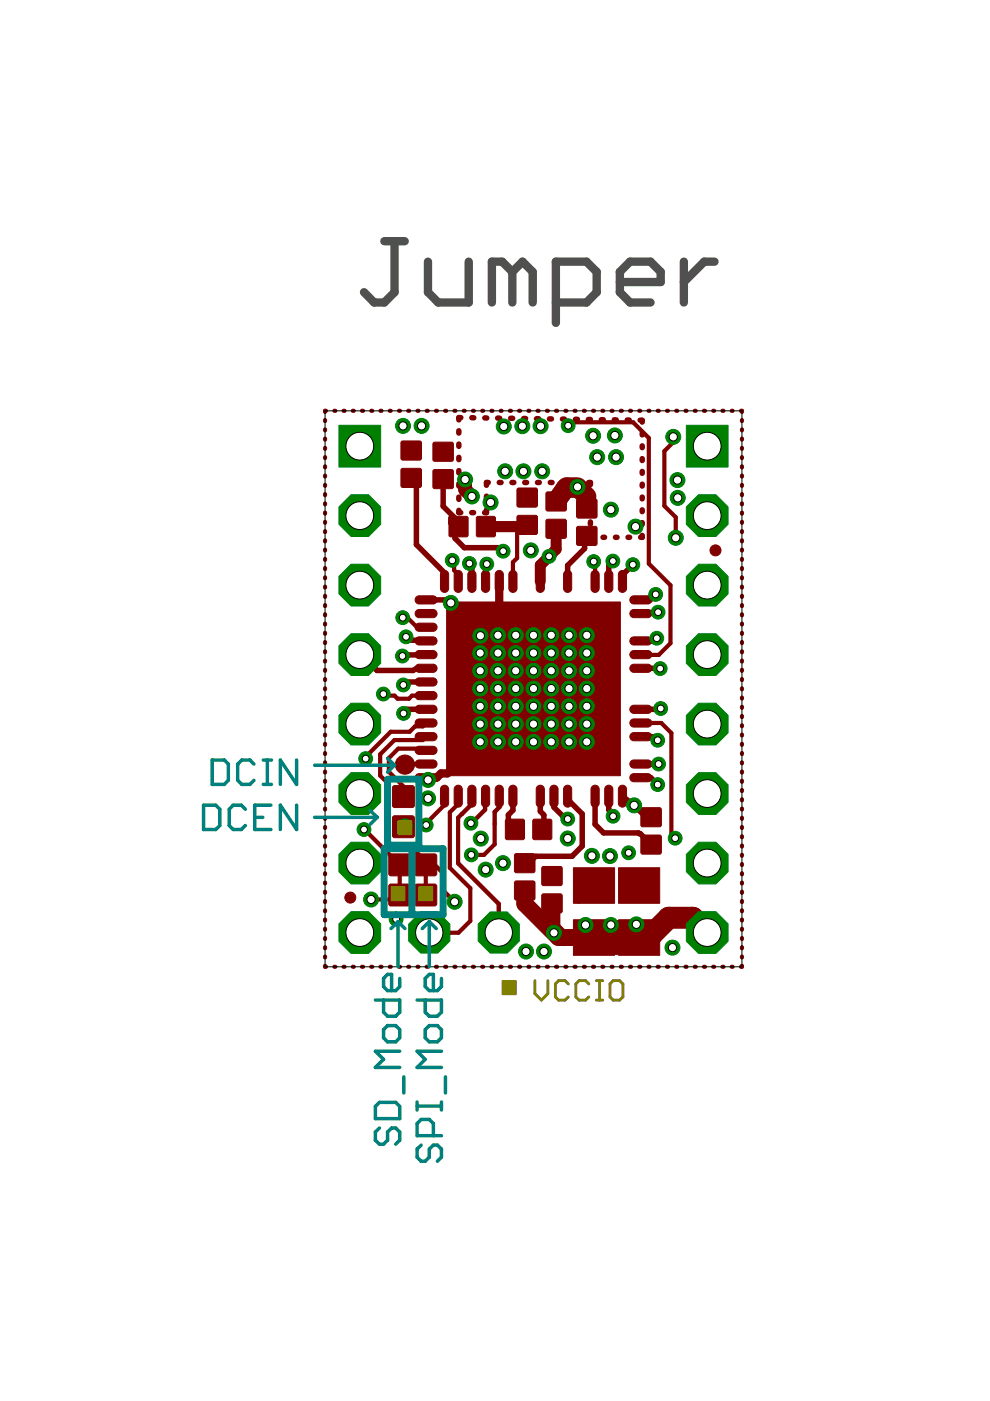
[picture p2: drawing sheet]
<svg xmlns="http://www.w3.org/2000/svg" width="210mm" height="297mm" viewBox="0 0 210 297" stroke-linecap="round" stroke-linejoin="round" font-family="sans-serif">
<g fill="#800000" stroke="#800000" stroke-width=".21">
<path d="M131.1 195h8.8v7.5h-8.8z"/>
<path d="M131.1 184h8.8v7.5h-8.8z"/>
<path d="M121.6 195h8.7v7.5h-8.7z"/>
<path d="M121.6 184h8.7v7.5h-8.7z"/>
<path d="M94.7 127.6h36.8v36.9h-36.8z"/>
</g>
<g fill="#800000" stroke="#800000" stroke-width=".21">
<path d="M136.1 177.1h3.9l.2 .3v3.5l-.4 .2-3.7-.1-.2-.3v-3.3z" fill-rule="evenodd"/>
<path d="M136.1 171.3h3.9l.2 .3v3.5l-.4 .2-3.7-.1-.2-.3v-3.3z" fill-rule="evenodd"/>
<path d="M115.9 104.3h4l.2 .4-.1 3.5-.3 .2-3.8-.1-.2-.4v-3.2z" fill-rule="evenodd"/>
<path d="M115.9 110.1h4l.2 .4-.1 3.5-.3 .2-3.8-.1-.2-.4v-3.2z" fill-rule="evenodd"/>
<path d="M109.8 103.5h4l.2 .4-.1 3.4-.3 .2h-3.8l-.2-.4v-3.2z" fill-rule="evenodd"/>
<path d="M109.8 109.3h4l.2 .4-.1 3.4-.3 .2h-3.8l-.2-.4v-3.2z" fill-rule="evenodd"/>
<path d="M122.4 105.8h4l.2 .4-.1 3.5-.3 .2-3.8-.1-.2-.4v-3.2z" fill-rule="evenodd"/>
<path d="M122.4 111.6h4l.2 .4-.1 3.5-.3 .2-3.8-.1-.2-.4v-3.2z" fill-rule="evenodd"/>
<path d="M109.3 181h3.9l.2 .4v3.4l-.4 .2h-3.7l-.2-.4v-3.2z" fill-rule="evenodd"/>
<path d="M109.3 186.8h3.9l.2 .4v3.4l-.4 .2h-3.7l-.2-.4v-3.2z" fill-rule="evenodd"/>
<path d="M107.2 173.9l.4-.2h3.2l.4 .2v3.7l-.2 .4h-3.4l-.4-.2z" fill-rule="evenodd"/>
<path d="M113 173.9l.4-.2h3.2l.4 .2v3.7l-.2 .4h-3.4l-.4-.2z" fill-rule="evenodd"/>
<path d="M115 183.8h4l.2 .3v3.5l-.4 .2-3.8-.1-.1-.3v-3.3z" fill-rule="evenodd"/>
<path d="M115 189.6h4l.2 .3v3.5l-.4 .2-3.8-.1-.1-.3v-3.3z" fill-rule="evenodd"/>
<path d="M131.4 121.2a.87 .87 0 0 1 .9-.2 .87 .87 0 0 1 .5 .8v2.9a.87 .87 0 0 1-.8 .9 .87 .87 0 0 1-.9-.9v-2.9z" fill-rule="evenodd"/>
<path d="M128.5 121.2a.87 .87 0 0 1 .9-.2 .87 .87 0 0 1 .5 .8v2.9a.87 .87 0 0 1-.8 .9 .87 .87 0 0 1-.9-.9v-2.9z" fill-rule="evenodd"/>
<path d="M125.6 121.2a.87 .87 0 0 1 .9-.2 .87 .87 0 0 1 .5 .8v2.9a.87 .87 0 0 1-.8 .9 .87 .87 0 0 1-.9-.9v-2.9z" fill-rule="evenodd"/>
<path d="M119.7 121.2a.87 .87 0 0 1 1-.2 .87 .87 0 0 1 .5 .8v2.9a.87 .87 0 0 1-.8 .9 .87 .87 0 0 1-.9-.9v-2.9z" fill-rule="evenodd"/>
<path d="M113.9 121.2a.87 .87 0 0 1 1-.2 .87 .87 0 0 1 .5 .8v2.9a.87 .87 0 0 1-.8 .9 .87 .87 0 0 1-.9-.9v-2.9z" fill-rule="evenodd"/>
<path d="M108.1 121.2a.87 .87 0 0 1 1-.2 .87 .87 0 0 1 .5 .8v2.9a.87 .87 0 0 1-.8 .9 .87 .87 0 0 1-.9-.9v-2.9z" fill-rule="evenodd"/>
<path d="M105.2 121.2a.87 .87 0 0 1 1-.2 .87 .87 0 0 1 .5 .8v2.9a.87 .87 0 0 1-.8 .9 .87 .87 0 0 1-.9-.9v-2.9z" fill-rule="evenodd"/>
<path d="M102.3 121.2a.87 .87 0 0 1 1-.2 .87 .87 0 0 1 .5 .8v2.9a.87 .87 0 0 1-.8 .9 .87 .87 0 0 1-.9-.9v-2.9z" fill-rule="evenodd"/>
<path d="M99.4 121.2a.87 .87 0 0 1 1-.2 .87 .87 0 0 1 .5 .8v2.9a.87 .87 0 0 1-.8 .9 .87 .87 0 0 1-.9-.9v-2.9z" fill-rule="evenodd"/>
<path d="M96.5 121.2a.87 .87 0 0 1 1-.2 .87 .87 0 0 1 .5 .8v2.9a.87 .87 0 0 1-.8 .9 .87 .87 0 0 1-.9-.9v-2.9z" fill-rule="evenodd"/>
<path d="M93.6 121.2a.87 .87 0 0 1 1-.2 .87 .87 0 0 1 .5 .8v2.9a.87 .87 0 0 1-.8 .9 .87 .87 0 0 1-.9-.9v-2.9z" fill-rule="evenodd"/>
<path d="M88.3 126.6l.6-.3h2.9a.87 .87 0 0 1 .9 .9 .87 .87 0 0 1-.9 .9h-2.9a.87 .87 0 0 1-.8-.6 .87 .87 0 0 1 .2-.9z" fill-rule="evenodd"/>
<path d="M88.3 129.5l.6-.3h2.9a.87 .87 0 0 1 .9 .9 .87 .87 0 0 1-.9 .9h-2.9a.87 .87 0 0 1-.8-.6 .87 .87 0 0 1 .2-.9z" fill-rule="evenodd"/>
<path d="M88.3 132.4l.6-.3h2.9a.87 .87 0 0 1 .9 .9 .87 .87 0 0 1-.9 .9h-2.9a.87 .87 0 0 1-.8-.6 .87 .87 0 0 1 .2-.9z" fill-rule="evenodd"/>
<path d="M88.3 135.3l.6-.3h2.9a.87 .87 0 0 1 .9 .9 .87 .87 0 0 1-.9 .9h-2.9a.87 .87 0 0 1-.8-.6 .87 .87 0 0 1 .2-.9z" fill-rule="evenodd"/>
<path d="M88.3 138.2l.6-.3h2.9a.87 .87 0 0 1 .9 .9 .87 .87 0 0 1-.9 .9h-2.9a.87 .87 0 0 1-.8-.6 .87 .87 0 0 1 .2-.9z" fill-rule="evenodd"/>
<path d="M88.3 141.1l.6-.3h2.9a.87 .87 0 0 1 .9 .9 .87 .87 0 0 1-.9 .9h-2.9a.87 .87 0 0 1-.8-.6 .87 .87 0 0 1 .2-.9z" fill-rule="evenodd"/>
<path d="M88.3 144l.6-.3h2.9a.87 .87 0 0 1 .9 .9 .87 .87 0 0 1-.9 .9h-2.9a.87 .87 0 0 1-.8-.6 .87 .87 0 0 1 .2-.9z" fill-rule="evenodd"/>
<path d="M88.3 146.9l.6-.3h2.9a.87 .87 0 0 1 .9 .9 .87 .87 0 0 1-.9 .9h-2.9a.87 .87 0 0 1-.8-.6 .87 .87 0 0 1 .2-.9z" fill-rule="evenodd"/>
<path d="M88.3 149.8l.6-.3h2.9a.87 .87 0 0 1 .9 .9 .87 .87 0 0 1-.9 .9h-2.9a.87 .87 0 0 1-.8-.6 .87 .87 0 0 1 .2-.9z" fill-rule="evenodd"/>
<path d="M88.3 152.7l.6-.3h2.9a.87 .87 0 0 1 .9 .9 .87 .87 0 0 1-.9 .9h-2.9a.87 .87 0 0 1-.8-.6 .87 .87 0 0 1 .2-.9z" fill-rule="evenodd"/>
<path d="M88.3 155.6l.6-.3h2.9a.87 .87 0 0 1 .9 .9 .87 .87 0 0 1-.9 .9h-2.9a.87 .87 0 0 1-.8-.6 .87 .87 0 0 1 .2-.9z" fill-rule="evenodd"/>
<path d="M88.3 158.5l.6-.3h2.9a.87 .87 0 0 1 .9 .9 .87 .87 0 0 1-.9 .9h-2.9a.87 .87 0 0 1-.8-.6 .87 .87 0 0 1 .2-.9z" fill-rule="evenodd"/>
<path d="M88.3 161.4l.6-.3h2.9a.87 .87 0 0 1 .9 .9 .87 .87 0 0 1-.9 .9h-2.9a.87 .87 0 0 1-.8-.6 .87 .87 0 0 1 .2-.9z" fill-rule="evenodd"/>
<path d="M88.3 164.3l.6-.3h2.9a.87 .87 0 0 1 .9 .9 .87 .87 0 0 1-.9 .9h-2.9a.87 .87 0 0 1-.8-.6 .87 .87 0 0 1 .2-.9z" fill-rule="evenodd"/>
<path d="M93.6 166.7a.87 .87 0 0 1 1-.2 .87 .87 0 0 1 .5 .8v3a.87 .87 0 0 1-.8 .8 .87 .87 0 0 1-.9-.8v-3z" fill-rule="evenodd"/>
<path d="M96.5 166.7a.87 .87 0 0 1 1-.2 .87 .87 0 0 1 .5 .8v3a.87 .87 0 0 1-.8 .8 .87 .87 0 0 1-.9-.8v-3z" fill-rule="evenodd"/>
<path d="M99.4 166.7a.87 .87 0 0 1 1-.2 .87 .87 0 0 1 .5 .8v3a.87 .87 0 0 1-.8 .8 .87 .87 0 0 1-.9-.8v-3z" fill-rule="evenodd"/>
<path d="M102.3 166.7a.87 .87 0 0 1 1-.2 .87 .87 0 0 1 .5 .8v3a.87 .87 0 0 1-.8 .8 .87 .87 0 0 1-.9-.8v-3z" fill-rule="evenodd"/>
<path d="M105.2 166.7a.87 .87 0 0 1 1-.2 .87 .87 0 0 1 .5 .8v3a.87 .87 0 0 1-.8 .8 .87 .87 0 0 1-.9-.8v-3z" fill-rule="evenodd"/>
<path d="M108.1 166.7a.87 .87 0 0 1 1-.2 .87 .87 0 0 1 .5 .8v3a.87 .87 0 0 1-.8 .8 .87 .87 0 0 1-.9-.8v-3z" fill-rule="evenodd"/>
<path d="M113.9 166.7a.87 .87 0 0 1 1-.2 .87 .87 0 0 1 .5 .8v3a.87 .87 0 0 1-.8 .8 .87 .87 0 0 1-.9-.8v-3z" fill-rule="evenodd"/>
<path d="M116.8 166.7a.87 .87 0 0 1 1-.2 .87 .87 0 0 1 .5 .8v3a.87 .87 0 0 1-.8 .8 .87 .87 0 0 1-.9-.8v-3z" fill-rule="evenodd"/>
<path d="M119.7 166.7a.87 .87 0 0 1 1-.2 .87 .87 0 0 1 .5 .8v3a.87 .87 0 0 1-.8 .8 .87 .87 0 0 1-.9-.8v-3z" fill-rule="evenodd"/>
<path d="M125.6 166.7a.87 .87 0 0 1 .9-.2 .87 .87 0 0 1 .5 .8v3a.87 .87 0 0 1-.8 .8 .87 .87 0 0 1-.9-.8v-3z" fill-rule="evenodd"/>
<path d="M128.5 166.7a.87 .87 0 0 1 .9-.2 .87 .87 0 0 1 .5 .8v3a.87 .87 0 0 1-.8 .8 .87 .87 0 0 1-.9-.8v-3z" fill-rule="evenodd"/>
<path d="M131.4 166.7a.87 .87 0 0 1 .9-.2 .87 .87 0 0 1 .5 .8v3a.87 .87 0 0 1-.8 .8 .87 .87 0 0 1-.9-.8v-3z" fill-rule="evenodd"/>
<path d="M133.8 164.3l.6-.3h2.9a.87 .87 0 0 1 .9 .9 .87 .87 0 0 1-.9 .9h-2.9a.87 .87 0 0 1-.8-.6 .87 .87 0 0 1 .2-.9z" fill-rule="evenodd"/>
<path d="M133.8 161.4l.6-.3h2.9a.87 .87 0 0 1 .9 .9 .87 .87 0 0 1-.9 .9h-2.9a.87 .87 0 0 1-.8-.6 .87 .87 0 0 1 .2-.9z" fill-rule="evenodd"/>
<path d="M133.8 155.6l.6-.3h2.9a.87 .87 0 0 1 .9 .9 .87 .87 0 0 1-.9 .9h-2.9a.87 .87 0 0 1-.8-.6 .87 .87 0 0 1 .2-.9z" fill-rule="evenodd"/>
<path d="M133.8 152.7l.6-.3h2.9a.87 .87 0 0 1 .9 .9 .87 .87 0 0 1-.9 .9h-2.9a.87 .87 0 0 1-.8-.6 .87 .87 0 0 1 .2-.9z" fill-rule="evenodd"/>
<path d="M133.8 149.8l.6-.3h2.9a.87 .87 0 0 1 .9 .9 .87 .87 0 0 1-.9 .9h-2.9a.87 .87 0 0 1-.8-.6 .87 .87 0 0 1 .2-.9z" fill-rule="evenodd"/>
<path d="M133.8 141.1l.6-.3h2.9a.87 .87 0 0 1 .9 .9 .87 .87 0 0 1-.9 .9h-2.9a.87 .87 0 0 1-.8-.6 .87 .87 0 0 1 .2-.9z" fill-rule="evenodd"/>
<path d="M133.8 138.2l.6-.3h2.9a.87 .87 0 0 1 .9 .9 .87 .87 0 0 1-.9 .9h-2.9a.87 .87 0 0 1-.8-.6 .87 .87 0 0 1 .2-.9z" fill-rule="evenodd"/>
<path d="M133.8 135.3l.6-.3h2.9a.87 .87 0 0 1 .9 .9 .87 .87 0 0 1-.9 .9h-2.9a.87 .87 0 0 1-.8-.6 .87 .87 0 0 1 .2-.9z" fill-rule="evenodd"/>
<path d="M133.8 129.5l.6-.3h2.9a.87 .87 0 0 1 .9 .9 .87 .87 0 0 1-.9 .9h-2.9a.87 .87 0 0 1-.8-.6 .87 .87 0 0 1 .2-.9z" fill-rule="evenodd"/>
<path d="M133.8 126.6l.6-.3h2.9a.87 .87 0 0 1 .9 .9 .87 .87 0 0 1-.9 .9h-2.9a.87 .87 0 0 1-.8-.6 .87 .87 0 0 1 .2-.9z" fill-rule="evenodd"/>
<path d="M85.2 99.3h4l.2 .4-.1 3.5-.3 .2-3.8-.1-.2-.3v-3.3z" fill-rule="evenodd"/>
<path d="M85.2 93.5h4l.2 .4-.1 3.5-.3 .2-3.8-.1-.2-.3v-3.3z" fill-rule="evenodd"/>
<path d="M95.2 109.7l.4-.2h3.2l.4 .2 .1 3.7-.3 .4h-3.4l-.4-.2z" fill-rule="evenodd"/>
<path d="M101 109.7l.4-.2h3.2l.4 .2 .1 3.7-.3 .4h-3.4l-.4-.2z" fill-rule="evenodd"/>
<path d="M83.4 173h4l.4 .2 .1 3.9-.3 .4-3.9 .1-.4-.2-.1-4z" fill-rule="evenodd"/>
<path d="M83.4 166.6h4l.4 .2 .1 4-.3 .4h-3.9l-.4-.2-.1-4z" fill-rule="evenodd"/>
<path d="M82.7 187.5l3.9-.1 .4 .3 .1 3.9-.3 .4-3.9 .1-.4-.2-.1-4z" fill-rule="evenodd"/>
<path d="M82.7 181.1l3.9-.1 .4 .3 .1 3.9-.3 .4-3.9 .1-.4-.2-.1-4z" fill-rule="evenodd"/>
<path d="M88 187.7l.4-.3 4 .1 .2 .4-.1 4-.4 .2-3.9-.1-.3-.4z" fill-rule="evenodd"/>
<path d="M88.2 181.1l3.9-.1 .4 .3 .1 3.9-.2 .4-4 .1-.4-.2-.1-4z" fill-rule="evenodd"/>
<path d="M92 93.8h3.9l.2 .4v3.4l-.4 .2h-3.7l-.2-.4v-3.2z" fill-rule="evenodd"/>
<path d="M92 99.6h3.9l.2 .4v3.4l-.4 .2h-3.7l-.2-.4v-3.2z" fill-rule="evenodd"/>
<circle cx="85.9" cy="162.1" r="2.03"/>
<circle cx="74.3" cy="190.3" r="1.16"/>
<circle cx="151.7" cy="116.7" r="1.16"/>
</g>
<g fill="none" stroke="#800000" stroke-width=".89">
<path d="M68.9 89.1v.2M68.9 91v.2M68.9 93v.2M68.9 95v.2M68.9 96.9v.2M68.9 98.9v.2M69.1 87.1h-.2v.2M70.9 87.1h.2M72.8 87.1h.3M74.8 87.1h.2M76.8 87.1h.2M78.7 87.1h.2"/>
<path d="M80.7 87.1h.2M82.6 87.1h.2M84.6 87.1h.2M86.6 87.1h.2M88.5 87.1h.2M90.5 87.1h.2M92.4 87.1h.2M94.4 87.1h.2M96.4 87.1h.2M98.3 87.1h.2M100.3 87.1h.2M102.2 87.1h.2"/>
<path d="M104.2 87.1h.2M106.2 87.1h.2M108.1 87.1h.2M110.1 87.1h.2M112 87.1h.2M114 87.1h.2M116 87.1h.2M117.9 87.1h.2M119.9 87.1h.2M120.5 90.3l.7-.8h13l3.4 3.4v26.6l4.6 4.6v12.3l-2.5 2.5-3.8-.1M121.8 87.1h.2M123.8 87.1h.2"/>
<path d="M125.7 87.1h.3M127.7 87.1h.2M129.7 87.1h.2M131.6 87.1h.2M133.6 87.1h.2M135.5 87.1h.3M137.5 87.1h.2M139.4 87.1h.3M141.4 87.1h.2M142.7 93.7l-1.8 2v11.6l2.4 2.4v4.3M143.4 87.1h.2M145.3 87.1h.3"/>
<path d="M147.3 87.1h.2M149.2 87.1h.3M151.2 87.1h.2M153.2 87.1h.2M155.1 87.1h.2M157.1 87.1h.2v.2M157.3 89.1v.2M157.3 91v.2M157.3 93v.2M157.3 95v.2M157.3 96.9v.2M157.3 98.9v.2"/>
<path d="M68.9 100.8v.2M68.9 102.8v.2M68.9 104.8v.2M68.9 106.7v.2M68.9 108.7v.2M68.9 110.6v.2M68.9 112.6v.2M68.9 114.6v.2M68.9 116.5v.2M68.9 118.5v.2M95.9 118.8l.4 .4v1.7l.9 .9v1.5M109.6 111.7v6.6l-.8 .9v4.1"/>
<path d="M125.9 119.1l.3 .3v3.9M157.3 100.8v.2M157.3 102.8v.2M157.3 104.8v.2M157.3 106.7v.2M157.3 108.7v.2M157.3 110.6v.2M157.3 112.6v.2M157.3 114.6v.2M157.3 116.5v.2M157.3 118.5v.2M68.9 120.4v.3"/>
<path d="M68.9 122.4v.2M68.9 124.4v.2M68.9 126.3v.3M68.9 128.3v.2M68.9 130.2v.3M68.9 132.2v.2M68.9 134.2v.2M68.9 136.1v.3M68.9 138.1v.2M85.4 131h1l2 2h1.9M90.3 138.8l-.5 .1M157.3 120.4v.3"/>
<path d="M157.3 122.4v.2M157.3 124.4v.2M157.3 126.3v.3M157.3 128.3v.2M157.3 130.2v.3M157.3 132.2v.2M157.3 134.2v.2M157.3 136.1v.3M157.3 138.1v.2M68.9 140.1v.2M68.9 142v.2M68.9 144v.2"/>
<path d="M68.9 145.9v.3M68.9 147.9v.2M68.9 149.9v.2M68.9 151.8v.2M68.9 153.8v.2M68.9 155.7v.3M68.9 157.7v.2M68.9 159.7v.2M81.3 147.2l.3 .3h2.1l.6 .6h2.4l.7-.6h2.9M88.7 141.7h1.6M90.3 159.1l-.3-.4h-5.6l-2 2v2.9l3.5 3.5v1.8M90.3 153.3l-.7 .7h-1.6l-1.2 1.2h-4l-5.3 5.3v.3"/>
<path d="M90.3 156.2l-.7 .7h-6l-3 3v4.5l1.3 1.3v12.3l1.7 1.7h3.8l2.9 2.9M135.9 153.3h4.3l2.1 2.1v21.5l.9 .8M157.3 140.1v.2M157.3 142v.2M157.3 144v.2M157.3 145.9v.3M157.3 147.9v.2M157.3 149.9v.2M157.3 151.8v.2M157.3 153.8v.2M157.3 155.7v.3M157.3 157.7v.2"/>
<path d="M157.3 159.7v.2M68.9 161.6v.2M68.9 163.6v.2M68.9 165.5v.3M68.9 167.5v.2M68.9 169.5v.2M68.9 171.4v.2M68.9 173.4v.2M68.9 175.3v.3M68.9 177.3v.2M68.9 179.3v.2M77.2 175.9l7.6 7.5"/>
<path d="M85.9 168.5l-.4 .4M90.3 162h-4.3l-.1 .1M94.3 168.8v1.8l-3.9 4v.3M97.2 168.8v1.8M97.2 170.5l-1.8 1.7v11.8l4.3 4.3v7l-2.5 2.5-6.2-.1M97.9 172.6l-.8 .8v9.6M104.9 174.7v4.3l-2.3 2.3h-2.7M157.3 161.6v.2M157.3 163.6v.2M157.3 165.5v.3M157.3 167.5v.2M157.3 169.5v.2"/>
<path d="M157.3 171.4v.2M157.3 173.4v.2M157.3 175.3v.3M157.3 177.3v.2M157.3 179.3v.2M68.9 181.2v.2M68.9 183.2v.2M68.9 185.1v.3M68.9 187.1v.2M68.9 189.1v.2M68.9 191v.3M68.9 193v.2"/>
<path d="M68.9 194.9v.3M68.9 196.9v.2M68.9 198.9v.2M82 180.6h.1M84.8 183.7v5.1M90.3 189.8h-5.5v.9h-6.1M90.3 183.4v-1.3h.7l2.8 2.9v3.6l2.6 2.6M90.3 183.8v5.8M157.3 181.2v.2M157.3 183.2v.2M157.3 185.1v.3M157.3 187.1v.2"/>
<path d="M157.3 189.1v.2M157.3 191v.3M157.3 193v.2M157.3 194.9v.3M157.3 196.9v.2M157.3 198.9v.2M68.9 200.8v.3M68.9 202.8v.2M68.9 204.8v.2h.2M70.9 205h.2M72.8 205h.3M74.8 205h.2"/>
<path d="M76.8 205h.2M78.7 205h.2M80.7 205h.2M82.6 205h.2M84.6 205h.2M86.6 205h.2M88.5 205h.2M90.5 205h.2M92.4 205h.2M94.4 205h.2M96.4 205h.2M98.3 205h.2"/>
<path d="M100.3 205h.2M102.2 205h.2M104.2 205h.2M106.2 205h.2M108.1 205h.2M110.1 205h.2M112 205h.2M114 205h.2M116 205h.2M117.9 205h.2M119.9 205h.2M121.8 205h.2"/>
<path d="M123.8 205h.2M125.7 205h.3M127.7 205h.2M129.7 205h.2M131.6 205h.2M133.6 205h.2M135.5 205h.3M137.5 205h.2M139.4 205h.3M141.4 205h.2M143.4 205h.2M145.3 205h.3"/>
<path d="M147.3 205h.2M149.2 205h.3M151.2 205h.2M153.2 205h.2M155.1 205h.2M157.3 204.8v.2h-.2M157.3 200.8v.3M157.3 202.8v.2"/>
</g>
<g fill="none" stroke="#800000" stroke-width="1.2">
<path d="M97.3 91.3v.5M97.3 94.1v.5M97.3 97v.5M97.3 99.8v.5M97.7 88.5h-.4v.5M100 88.6h.5M102.8 88.6h.4M105.5 88.6l.4 .1M108.3 88.7h.4M111 88.7h.4M113.7 88.8h.5M116.5 88.8h.4"/>
<path d="M119.3 88.9h.4M122 88.9h.4M124.7 88.9h.5M127.5 89h.4M130.2 89h.5M133 89l.4 .1M135.7 89.1h.5v.4M136.2 91.8v.4M136.2 94.5v.4M136.2 97.2v.4M136.2 99.9v.5M142.7 92.6v1.1"/>
<path d="M87.2 101.3l-.1 .9 1.2 .2v13.1l6 6v1.8M94 101.6v5.7l2.4 2.4 .8 2M95.6 109.8v1.1l1.6 .8M97.2 111.7l-.7 .1v2.3l1.9 2h7.2l1.1 .8M97.3 102.6v.5M97.3 105.4v.5M97.3 108.2v.5h.4M99.5 119.5l.6 .5v3.3M100 108.7h.4M103.1 108.1v.6h-.4M103.1 105.2v.6M103.2 111.6l-.2 .1"/>
<path d="M103.2 119.6l-.2 .2v3.5M103.5 102.3h-.4v.6M105.9 102.3h.3M108.5 102.3h.4M109.6 111.7h1.7M111.3 102.3h.4M114 102.3h.3M116.7 102.3h.4M119.4 102.3h.4M122.1 102.3h.4M124.4 113.6l-.4 1v1.7l-3.6 3.6v3.4M124.8 102.3h.4v.5"/>
<path d="M125.2 105.1v.5M125.2 107.9v.4M125.2 110.7v.4M125.2 113.5v.4h.3M127.8 113.9h.4M129.9 119l-.8 .8v3.5M130.5 113.9h.3M133.2 113.9h.3M134.2 119.7l-2.2 2.2v1.4M136.2 113.5v.4h-.4M136.2 102.7v.4M136.2 105.4v.4"/>
<path d="M136.2 108.1v.4M136.2 110.8v.4M76.3 138.8l3.6 3.4h7.7l.7-.5h.4M86.1 135l.7 .7h3.4l.1 .2M88.8 132.9v.1M89.8 138.9h-3.4l-.3 .2h-.8M90.3 127.2h4.7l.6 .6M139 126l-1.1 1.2h-2M139.3 135.3l-.7 .6h-2.7M139.5 129.8l-3.4 .1-.2 .2M90.1 156l.2 .2M90.3 150.4h-4l-.7 .9"/>
<path d="M90.3 144.6h-4.1l-.7 .6M101.8 157.3l-5.3 5.3h-.3M135.9 156.2h2.8l.7 .8M135.9 141.7l4.1 .1M136 153.2l-.1 .1M140.1 150.2l-.2 .2h-4M85.9 175.2l-.4 .1M108.8 168.8v3l-1 1v2.5l1.4 .6M114.6 168.8v3.2l.7 .8v2.5l-.3 .6M117.5 168.8v2.4l2.5 2.5h.4M120.4 168.8v.7l3 3.1v6.8l-2.1 2.1h-7.7l-1.5 1.5h-.8M126.2 168.8v6l1.8 1.8h7.4l.3 .1 2.3 2.4"/>
<path d="M129.2 169l-.1-.2v2.9l.9 .9v.5M132 168.8l2.5 2 2.5 2.5h1M135.9 162h3.8M135.9 164.9h2.1l1.4 1.4M125.9 187.7l-3.2 3.3"/>
</g>
<path d="M105.9 123.3v11.1l-.3 .3M96.2 162.6l-1.4 1.4h-1.3l-.9 .9h-2.3" fill="none" stroke="#800000" stroke-width="1.8"/>
<path d="M98.6 101.7v2.1l1.5 1.5M124.4 105.3v2.5" fill="none" stroke="#800000" stroke-width="2.9"/>
<path d="M122.4 103.2h-2.3l-2.2 3.1 1.9-2.8h2.9l1.7 1.8" fill="none" stroke="#800000" stroke-width="4.1"/>
<path d="M111.8 111.3l-.5 .4h-8.3" fill="none" stroke="#800000" stroke-width="2.4"/>
<path d="M100.1 168.8v1.7l-2.2 2.1M103 168.8l-.2 2.9-3 2.8M105.9 168.8v2.3l-1 1v2.6M92.1 196.6l-1.1 1.1M97.1 183l8.6 8.6v6.1" fill="none" stroke="#800000" stroke-width=".93"/>
<path d="M125.9 198v.8l.6-.6M149.9 197.7l-3-3.1h-5.1l-3.6 3.6-2.7 .6" fill="none" stroke="#800000" stroke-width="4.7"/>
<path d="M117.9 112.1v4.4l-3.3 3.3v3.5" fill="none" stroke="#800000" stroke-width="2.3"/>
<path d="M125.9 198.8h9.6" fill="none" stroke="#800000" stroke-width="7.4"/>
<path d="M111.3 188.8v2.8l7.1 7.2h7.5M117 191.5v5.3l2 2" fill="none" stroke="#800000" stroke-width="3.6"/>
<path d="M71.9 90.2h8.8v8.8h-8.8z" fill="#008000" stroke="#008000" stroke-width=".21"/>
<circle cx="76.3" cy="94.6" r="2.94" fill="#fff" stroke="#000" stroke-width=".21"/>
<circle cx="76.3" cy="109.3" r="4.8" fill="#008000" stroke="#008000" stroke-width=".21"/>
<circle cx="76.3" cy="109.3" r="2.94" fill="#fff" stroke="#000" stroke-width=".21"/>
<circle cx="76.3" cy="124.1" r="4.8" fill="#008000" stroke="#008000" stroke-width=".21"/>
<circle cx="76.3" cy="124.1" r="2.94" fill="#fff" stroke="#000" stroke-width=".21"/>
<circle cx="76.3" cy="138.8" r="4.8" fill="#008000" stroke="#008000" stroke-width=".21"/>
<circle cx="76.3" cy="138.8" r="2.94" fill="#fff" stroke="#000" stroke-width=".21"/>
<circle cx="76.3" cy="153.5" r="4.8" fill="#008000" stroke="#008000" stroke-width=".21"/>
<circle cx="76.3" cy="153.5" r="2.94" fill="#fff" stroke="#000" stroke-width=".21"/>
<circle cx="76.3" cy="168.3" r="4.8" fill="#008000" stroke="#008000" stroke-width=".21"/>
<circle cx="76.3" cy="168.3" r="2.94" fill="#fff" stroke="#000" stroke-width=".21"/>
<circle cx="76.3" cy="183" r="4.8" fill="#008000" stroke="#008000" stroke-width=".21"/>
<circle cx="76.3" cy="183" r="2.94" fill="#fff" stroke="#000" stroke-width=".21"/>
<circle cx="76.3" cy="197.7" r="4.8" fill="#008000" stroke="#008000" stroke-width=".21"/>
<circle cx="76.3" cy="197.7" r="2.94" fill="#fff" stroke="#000" stroke-width=".21"/>
<path d="M145.5 90.2h8.9v8.8h-8.9z" fill="#008000" stroke="#008000" stroke-width=".21"/>
<circle cx="149.9" cy="94.6" r="2.94" fill="#fff" stroke="#000" stroke-width=".21"/>
<circle cx="149.9" cy="109.3" r="4.8" fill="#008000" stroke="#008000" stroke-width=".21"/>
<circle cx="149.9" cy="109.3" r="2.94" fill="#fff" stroke="#000" stroke-width=".21"/>
<circle cx="149.9" cy="124.1" r="4.8" fill="#008000" stroke="#008000" stroke-width=".21"/>
<circle cx="149.9" cy="124.1" r="2.94" fill="#fff" stroke="#000" stroke-width=".21"/>
<circle cx="149.9" cy="138.8" r="4.8" fill="#008000" stroke="#008000" stroke-width=".21"/>
<circle cx="149.9" cy="138.8" r="2.94" fill="#fff" stroke="#000" stroke-width=".21"/>
<circle cx="149.9" cy="153.5" r="4.8" fill="#008000" stroke="#008000" stroke-width=".21"/>
<circle cx="149.9" cy="153.5" r="2.94" fill="#fff" stroke="#000" stroke-width=".21"/>
<circle cx="149.9" cy="168.3" r="4.8" fill="#008000" stroke="#008000" stroke-width=".21"/>
<circle cx="149.9" cy="168.3" r="2.94" fill="#fff" stroke="#000" stroke-width=".21"/>
<circle cx="149.9" cy="183" r="4.8" fill="#008000" stroke="#008000" stroke-width=".21"/>
<circle cx="149.9" cy="183" r="2.94" fill="#fff" stroke="#000" stroke-width=".21"/>
<circle cx="149.9" cy="197.7" r="4.8" fill="#008000" stroke="#008000" stroke-width=".21"/>
<circle cx="149.9" cy="197.7" r="2.94" fill="#fff" stroke="#000" stroke-width=".21"/>
<circle cx="105.7" cy="197.7" r="4.7" fill="#008000" stroke="#008000" stroke-width=".21"/>
<circle cx="105.7" cy="197.7" r="2.9" fill="#fff" stroke="#000" stroke-width=".21"/>
<circle cx="91" cy="197.7" r="4.7" fill="#008000" stroke="#008000" stroke-width=".21"/>
<circle cx="91" cy="197.7" r="2.9" fill="#fff" stroke="#000" stroke-width=".21"/>
<circle cx="113.1" cy="146" r="1.59" fill="#008000" stroke="#008000" stroke-width=".21"/>
<circle cx="113.1" cy="146" r=".87" fill="#fff" stroke="#000" stroke-width=".21"/>
<circle cx="116.9" cy="146" r="1.59" fill="#008000" stroke="#008000" stroke-width=".21"/>
<circle cx="116.9" cy="146" r=".87" fill="#fff" stroke="#000" stroke-width=".21"/>
<circle cx="120.6" cy="146" r="1.59" fill="#008000" stroke="#008000" stroke-width=".21"/>
<circle cx="120.6" cy="146" r=".87" fill="#fff" stroke="#000" stroke-width=".21"/>
<circle cx="101.8" cy="146" r="1.59" fill="#008000" stroke="#008000" stroke-width=".21"/>
<circle cx="101.8" cy="146" r=".87" fill="#fff" stroke="#000" stroke-width=".21"/>
<circle cx="105.6" cy="146" r="1.59" fill="#008000" stroke="#008000" stroke-width=".21"/>
<circle cx="105.6" cy="146" r=".87" fill="#fff" stroke="#000" stroke-width=".21"/>
<circle cx="109.3" cy="146" r="1.59" fill="#008000" stroke="#008000" stroke-width=".21"/>
<circle cx="109.3" cy="146" r=".87" fill="#fff" stroke="#000" stroke-width=".21"/>
<circle cx="105.6" cy="142.2" r="1.59" fill="#008000" stroke="#008000" stroke-width=".21"/>
<circle cx="105.6" cy="142.2" r=".87" fill="#fff" stroke="#000" stroke-width=".21"/>
<circle cx="109.3" cy="142.2" r="1.59" fill="#008000" stroke="#008000" stroke-width=".21"/>
<circle cx="109.3" cy="142.2" r=".87" fill="#fff" stroke="#000" stroke-width=".21"/>
<circle cx="113.1" cy="142.2" r="1.59" fill="#008000" stroke="#008000" stroke-width=".21"/>
<circle cx="113.1" cy="142.2" r=".87" fill="#fff" stroke="#000" stroke-width=".21"/>
<circle cx="116.9" cy="142.2" r="1.59" fill="#008000" stroke="#008000" stroke-width=".21"/>
<circle cx="116.9" cy="142.2" r=".87" fill="#fff" stroke="#000" stroke-width=".21"/>
<circle cx="120.6" cy="142.2" r="1.59" fill="#008000" stroke="#008000" stroke-width=".21"/>
<circle cx="120.6" cy="142.2" r=".87" fill="#fff" stroke="#000" stroke-width=".21"/>
<circle cx="124.4" cy="142.2" r="1.59" fill="#008000" stroke="#008000" stroke-width=".21"/>
<circle cx="124.4" cy="142.2" r=".87" fill="#fff" stroke="#000" stroke-width=".21"/>
<circle cx="105.6" cy="138.5" r="1.59" fill="#008000" stroke="#008000" stroke-width=".21"/>
<circle cx="105.6" cy="138.5" r=".87" fill="#fff" stroke="#000" stroke-width=".21"/>
<circle cx="109.3" cy="138.5" r="1.59" fill="#008000" stroke="#008000" stroke-width=".21"/>
<circle cx="109.3" cy="138.5" r=".87" fill="#fff" stroke="#000" stroke-width=".21"/>
<circle cx="113.1" cy="138.5" r="1.59" fill="#008000" stroke="#008000" stroke-width=".21"/>
<circle cx="113.1" cy="138.5" r=".87" fill="#fff" stroke="#000" stroke-width=".21"/>
<circle cx="116.9" cy="138.5" r="1.59" fill="#008000" stroke="#008000" stroke-width=".21"/>
<circle cx="116.9" cy="138.5" r=".87" fill="#fff" stroke="#000" stroke-width=".21"/>
<circle cx="120.6" cy="138.5" r="1.59" fill="#008000" stroke="#008000" stroke-width=".21"/>
<circle cx="120.6" cy="138.5" r=".87" fill="#fff" stroke="#000" stroke-width=".21"/>
<circle cx="105.6" cy="134.7" r="1.59" fill="#008000" stroke="#008000" stroke-width=".21"/>
<circle cx="105.6" cy="134.7" r=".87" fill="#fff" stroke="#000" stroke-width=".21"/>
<circle cx="109.3" cy="134.7" r="1.59" fill="#008000" stroke="#008000" stroke-width=".21"/>
<circle cx="109.3" cy="134.7" r=".87" fill="#fff" stroke="#000" stroke-width=".21"/>
<circle cx="116.9" cy="134.7" r="1.59" fill="#008000" stroke="#008000" stroke-width=".21"/>
<circle cx="116.9" cy="134.7" r=".87" fill="#fff" stroke="#000" stroke-width=".21"/>
<circle cx="124.4" cy="134.7" r="1.59" fill="#008000" stroke="#008000" stroke-width=".21"/>
<circle cx="124.4" cy="134.7" r=".87" fill="#fff" stroke="#000" stroke-width=".21"/>
<circle cx="101.8" cy="149.8" r="1.59" fill="#008000" stroke="#008000" stroke-width=".21"/>
<circle cx="101.8" cy="149.8" r=".87" fill="#fff" stroke="#000" stroke-width=".21"/>
<circle cx="105.6" cy="149.8" r="1.59" fill="#008000" stroke="#008000" stroke-width=".21"/>
<circle cx="105.6" cy="149.8" r=".87" fill="#fff" stroke="#000" stroke-width=".21"/>
<circle cx="109.3" cy="149.8" r="1.59" fill="#008000" stroke="#008000" stroke-width=".21"/>
<circle cx="109.3" cy="149.8" r=".87" fill="#fff" stroke="#000" stroke-width=".21"/>
<circle cx="113.1" cy="149.8" r="1.59" fill="#008000" stroke="#008000" stroke-width=".21"/>
<circle cx="113.1" cy="149.8" r=".87" fill="#fff" stroke="#000" stroke-width=".21"/>
<circle cx="116.9" cy="149.8" r="1.59" fill="#008000" stroke="#008000" stroke-width=".21"/>
<circle cx="116.9" cy="149.8" r=".87" fill="#fff" stroke="#000" stroke-width=".21"/>
<circle cx="120.6" cy="149.8" r="1.59" fill="#008000" stroke="#008000" stroke-width=".21"/>
<circle cx="120.6" cy="149.8" r=".87" fill="#fff" stroke="#000" stroke-width=".21"/>
<circle cx="124.4" cy="149.8" r="1.59" fill="#008000" stroke="#008000" stroke-width=".21"/>
<circle cx="124.4" cy="149.8" r=".87" fill="#fff" stroke="#000" stroke-width=".21"/>
<circle cx="105.6" cy="153.5" r="1.59" fill="#008000" stroke="#008000" stroke-width=".21"/>
<circle cx="105.6" cy="153.5" r=".87" fill="#fff" stroke="#000" stroke-width=".21"/>
<circle cx="109.3" cy="153.5" r="1.59" fill="#008000" stroke="#008000" stroke-width=".21"/>
<circle cx="109.3" cy="153.5" r=".87" fill="#fff" stroke="#000" stroke-width=".21"/>
<circle cx="113.1" cy="153.5" r="1.59" fill="#008000" stroke="#008000" stroke-width=".21"/>
<circle cx="113.1" cy="153.5" r=".87" fill="#fff" stroke="#000" stroke-width=".21"/>
<circle cx="116.9" cy="153.5" r="1.59" fill="#008000" stroke="#008000" stroke-width=".21"/>
<circle cx="116.9" cy="153.5" r=".87" fill="#fff" stroke="#000" stroke-width=".21"/>
<circle cx="120.6" cy="153.5" r="1.59" fill="#008000" stroke="#008000" stroke-width=".21"/>
<circle cx="120.6" cy="153.5" r=".87" fill="#fff" stroke="#000" stroke-width=".21"/>
<circle cx="124.4" cy="153.5" r="1.59" fill="#008000" stroke="#008000" stroke-width=".21"/>
<circle cx="124.4" cy="153.5" r=".87" fill="#fff" stroke="#000" stroke-width=".21"/>
<circle cx="116.9" cy="157.3" r="1.59" fill="#008000" stroke="#008000" stroke-width=".21"/>
<circle cx="116.9" cy="157.3" r=".87" fill="#fff" stroke="#000" stroke-width=".21"/>
<circle cx="124.4" cy="157.3" r="1.59" fill="#008000" stroke="#008000" stroke-width=".21"/>
<circle cx="124.4" cy="157.3" r=".87" fill="#fff" stroke="#000" stroke-width=".21"/>
<circle cx="101.8" cy="157.3" r="1.59" fill="#008000" stroke="#008000" stroke-width=".21"/>
<circle cx="101.8" cy="157.3" r=".87" fill="#fff" stroke="#000" stroke-width=".21"/>
<circle cx="105.6" cy="157.3" r="1.59" fill="#008000" stroke="#008000" stroke-width=".21"/>
<circle cx="105.6" cy="157.3" r=".87" fill="#fff" stroke="#000" stroke-width=".21"/>
<circle cx="109.3" cy="157.3" r="1.59" fill="#008000" stroke="#008000" stroke-width=".21"/>
<circle cx="109.3" cy="157.3" r=".87" fill="#fff" stroke="#000" stroke-width=".21"/>
<circle cx="113.1" cy="157.3" r="1.59" fill="#008000" stroke="#008000" stroke-width=".21"/>
<circle cx="113.1" cy="157.3" r=".87" fill="#fff" stroke="#000" stroke-width=".21"/>
<circle cx="120.6" cy="157.3" r="1.59" fill="#008000" stroke="#008000" stroke-width=".21"/>
<circle cx="120.6" cy="157.3" r=".87" fill="#fff" stroke="#000" stroke-width=".21"/>
<circle cx="124.4" cy="146" r="1.59" fill="#008000" stroke="#008000" stroke-width=".21"/>
<circle cx="124.4" cy="146" r=".87" fill="#fff" stroke="#000" stroke-width=".21"/>
<circle cx="124.4" cy="138.5" r="1.59" fill="#008000" stroke="#008000" stroke-width=".21"/>
<circle cx="124.4" cy="138.5" r=".87" fill="#fff" stroke="#000" stroke-width=".21"/>
<circle cx="120.6" cy="134.7" r="1.59" fill="#008000" stroke="#008000" stroke-width=".21"/>
<circle cx="120.6" cy="134.7" r=".87" fill="#fff" stroke="#000" stroke-width=".21"/>
<circle cx="113.1" cy="134.7" r="1.59" fill="#008000" stroke="#008000" stroke-width=".21"/>
<circle cx="113.1" cy="134.7" r=".87" fill="#fff" stroke="#000" stroke-width=".21"/>
<circle cx="101.8" cy="138.5" r="1.59" fill="#008000" stroke="#008000" stroke-width=".21"/>
<circle cx="101.8" cy="138.5" r=".87" fill="#fff" stroke="#000" stroke-width=".21"/>
<circle cx="101.8" cy="142.2" r="1.59" fill="#008000" stroke="#008000" stroke-width=".21"/>
<circle cx="101.8" cy="142.2" r=".87" fill="#fff" stroke="#000" stroke-width=".21"/>
<circle cx="122.4" cy="103.2" r="1.59" fill="#008000" stroke="#008000" stroke-width=".21"/>
<circle cx="122.4" cy="103.2" r=".87" fill="#fff" stroke="#000" stroke-width=".21"/>
<circle cx="95.6" cy="127.8" r="1.59" fill="#008000" stroke="#008000" stroke-width=".21"/>
<circle cx="95.6" cy="127.8" r=".87" fill="#fff" stroke="#000" stroke-width=".21"/>
<circle cx="89.4" cy="90.3" r="1.59" fill="#008000" stroke="#008000" stroke-width=".21"/>
<circle cx="89.4" cy="90.3" r=".87" fill="#fff" stroke="#000" stroke-width=".21"/>
<circle cx="101.8" cy="153.5" r="1.59" fill="#008000" stroke="#008000" stroke-width=".21"/>
<circle cx="101.8" cy="153.5" r=".87" fill="#fff" stroke="#000" stroke-width=".21"/>
<circle cx="90.8" cy="165.4" r="1.59" fill="#008000" stroke="#008000" stroke-width=".21"/>
<circle cx="90.8" cy="165.4" r=".87" fill="#fff" stroke="#000" stroke-width=".21"/>
<circle cx="85.4" cy="90.3" r="1.59" fill="#008000" stroke="#008000" stroke-width=".21"/>
<circle cx="85.4" cy="90.3" r=".87" fill="#fff" stroke="#000" stroke-width=".21"/>
<circle cx="90.8" cy="169.3" r="1.59" fill="#008000" stroke="#008000" stroke-width=".21"/>
<circle cx="90.8" cy="169.3" r=".87" fill="#fff" stroke="#000" stroke-width=".21"/>
<circle cx="101.9" cy="134.8" r="1.59" fill="#008000" stroke="#008000" stroke-width=".21"/>
<circle cx="101.9" cy="134.8" r=".87" fill="#fff" stroke="#000" stroke-width=".21"/>
<circle cx="84" cy="194.9" r="1.46" fill="#008000" stroke="#008000" stroke-width=".21"/>
<circle cx="84" cy="194.9" r=".72" fill="#fff" stroke="#000" stroke-width=".21"/>
<circle cx="95.9" cy="118.8" r="1.46" fill="#008000" stroke="#008000" stroke-width=".21"/>
<circle cx="95.9" cy="118.8" r=".72" fill="#fff" stroke="#000" stroke-width=".21"/>
<circle cx="103.2" cy="119.6" r="1.46" fill="#008000" stroke="#008000" stroke-width=".21"/>
<circle cx="103.2" cy="119.6" r=".72" fill="#fff" stroke="#000" stroke-width=".21"/>
<circle cx="99.5" cy="119.5" r="1.46" fill="#008000" stroke="#008000" stroke-width=".21"/>
<circle cx="99.5" cy="119.5" r=".72" fill="#fff" stroke="#000" stroke-width=".21"/>
<circle cx="139.6" cy="162" r="1.46" fill="#008000" stroke="#008000" stroke-width=".21"/>
<circle cx="139.6" cy="162" r=".72" fill="#fff" stroke="#000" stroke-width=".21"/>
<circle cx="139.4" cy="166.3" r="1.46" fill="#008000" stroke="#008000" stroke-width=".21"/>
<circle cx="139.4" cy="166.3" r=".72" fill="#fff" stroke="#000" stroke-width=".21"/>
<circle cx="139.4" cy="157" r="1.46" fill="#008000" stroke="#008000" stroke-width=".21"/>
<circle cx="139.4" cy="157" r=".72" fill="#fff" stroke="#000" stroke-width=".21"/>
<circle cx="111.5" cy="201.7" r="1.59" fill="#008000" stroke="#008000" stroke-width=".21"/>
<circle cx="111.5" cy="201.7" r=".87" fill="#fff" stroke="#000" stroke-width=".21"/>
<circle cx="106.6" cy="183" r="1.59" fill="#008000" stroke="#008000" stroke-width=".21"/>
<circle cx="106.6" cy="183" r=".87" fill="#fff" stroke="#000" stroke-width=".21"/>
<circle cx="103" cy="184.4" r="1.59" fill="#008000" stroke="#008000" stroke-width=".21"/>
<circle cx="103" cy="184.4" r=".87" fill="#fff" stroke="#000" stroke-width=".21"/>
<circle cx="115.3" cy="201.7" r="1.59" fill="#008000" stroke="#008000" stroke-width=".21"/>
<circle cx="115.3" cy="201.7" r=".87" fill="#fff" stroke="#000" stroke-width=".21"/>
<circle cx="134.5" cy="170.8" r="1.59" fill="#008000" stroke="#008000" stroke-width=".21"/>
<circle cx="134.5" cy="170.8" r=".87" fill="#fff" stroke="#000" stroke-width=".21"/>
<circle cx="129.3" cy="181.5" r="1.59" fill="#008000" stroke="#008000" stroke-width=".21"/>
<circle cx="129.3" cy="181.5" r=".87" fill="#fff" stroke="#000" stroke-width=".21"/>
<circle cx="125.5" cy="181.5" r="1.59" fill="#008000" stroke="#008000" stroke-width=".21"/>
<circle cx="125.5" cy="181.5" r=".87" fill="#fff" stroke="#000" stroke-width=".21"/>
<circle cx="101.9" cy="177.8" r="1.59" fill="#008000" stroke="#008000" stroke-width=".21"/>
<circle cx="101.9" cy="177.8" r=".87" fill="#fff" stroke="#000" stroke-width=".21"/>
<circle cx="120.4" cy="177.8" r="1.59" fill="#008000" stroke="#008000" stroke-width=".21"/>
<circle cx="120.4" cy="177.8" r=".87" fill="#fff" stroke="#000" stroke-width=".21"/>
<circle cx="142.6" cy="200.9" r="1.59" fill="#008000" stroke="#008000" stroke-width=".21"/>
<circle cx="142.6" cy="200.9" r=".87" fill="#fff" stroke="#000" stroke-width=".21"/>
<circle cx="143.2" cy="177.7" r="1.46" fill="#008000" stroke="#008000" stroke-width=".21"/>
<circle cx="143.2" cy="177.7" r=".72" fill="#fff" stroke="#000" stroke-width=".21"/>
<circle cx="140.1" cy="150.2" r="1.46" fill="#008000" stroke="#008000" stroke-width=".21"/>
<circle cx="140.1" cy="150.2" r=".72" fill="#fff" stroke="#000" stroke-width=".21"/>
<circle cx="133.3" cy="180.8" r="1.46" fill="#008000" stroke="#008000" stroke-width=".21"/>
<circle cx="133.3" cy="180.8" r=".72" fill="#fff" stroke="#000" stroke-width=".21"/>
<circle cx="130" cy="173.1" r="1.46" fill="#008000" stroke="#008000" stroke-width=".21"/>
<circle cx="130" cy="173.1" r=".72" fill="#fff" stroke="#000" stroke-width=".21"/>
<circle cx="143.3" cy="114" r="1.59" fill="#008000" stroke="#008000" stroke-width=".21"/>
<circle cx="143.3" cy="114" r=".87" fill="#fff" stroke="#000" stroke-width=".21"/>
<circle cx="139.5" cy="129.8" r="1.46" fill="#008000" stroke="#008000" stroke-width=".21"/>
<circle cx="139.5" cy="129.8" r=".72" fill="#fff" stroke="#000" stroke-width=".21"/>
<circle cx="142.7" cy="92.6" r="1.59" fill="#008000" stroke="#008000" stroke-width=".21"/>
<circle cx="142.7" cy="92.6" r=".87" fill="#fff" stroke="#000" stroke-width=".21"/>
<circle cx="139" cy="126" r="1.46" fill="#008000" stroke="#008000" stroke-width=".21"/>
<circle cx="139" cy="126" r=".72" fill="#fff" stroke="#000" stroke-width=".21"/>
<circle cx="110.7" cy="90.4" r="1.59" fill="#008000" stroke="#008000" stroke-width=".21"/>
<circle cx="110.7" cy="90.4" r=".87" fill="#fff" stroke="#000" stroke-width=".21"/>
<circle cx="139.3" cy="135.3" r="1.46" fill="#008000" stroke="#008000" stroke-width=".21"/>
<circle cx="139.3" cy="135.3" r=".72" fill="#fff" stroke="#000" stroke-width=".21"/>
<circle cx="106.8" cy="90.4" r="1.59" fill="#008000" stroke="#008000" stroke-width=".21"/>
<circle cx="106.8" cy="90.4" r=".87" fill="#fff" stroke="#000" stroke-width=".21"/>
<circle cx="130.6" cy="96.9" r="1.59" fill="#008000" stroke="#008000" stroke-width=".21"/>
<circle cx="130.6" cy="96.9" r=".87" fill="#fff" stroke="#000" stroke-width=".21"/>
<circle cx="126.6" cy="96.9" r="1.59" fill="#008000" stroke="#008000" stroke-width=".21"/>
<circle cx="126.6" cy="96.9" r=".87" fill="#fff" stroke="#000" stroke-width=".21"/>
<circle cx="114.6" cy="90.4" r="1.59" fill="#008000" stroke="#008000" stroke-width=".21"/>
<circle cx="114.6" cy="90.4" r=".87" fill="#fff" stroke="#000" stroke-width=".21"/>
<circle cx="104" cy="106.5" r="1.59" fill="#008000" stroke="#008000" stroke-width=".21"/>
<circle cx="104" cy="106.5" r=".87" fill="#fff" stroke="#000" stroke-width=".21"/>
<circle cx="134.2" cy="119.7" r="1.46" fill="#008000" stroke="#008000" stroke-width=".21"/>
<circle cx="134.2" cy="119.7" r=".72" fill="#fff" stroke="#000" stroke-width=".21"/>
<circle cx="143.7" cy="105.6" r="1.59" fill="#008000" stroke="#008000" stroke-width=".21"/>
<circle cx="143.7" cy="105.6" r=".87" fill="#fff" stroke="#000" stroke-width=".21"/>
<circle cx="112.5" cy="116.7" r="1.59" fill="#008000" stroke="#008000" stroke-width=".21"/>
<circle cx="112.5" cy="116.7" r=".87" fill="#fff" stroke="#000" stroke-width=".21"/>
<circle cx="143.6" cy="101.8" r="1.59" fill="#008000" stroke="#008000" stroke-width=".21"/>
<circle cx="143.6" cy="101.8" r=".87" fill="#fff" stroke="#000" stroke-width=".21"/>
<circle cx="129.9" cy="119" r="1.46" fill="#008000" stroke="#008000" stroke-width=".21"/>
<circle cx="129.9" cy="119" r=".72" fill="#fff" stroke="#000" stroke-width=".21"/>
<circle cx="125.9" cy="119.1" r="1.46" fill="#008000" stroke="#008000" stroke-width=".21"/>
<circle cx="125.9" cy="119.1" r=".72" fill="#fff" stroke="#000" stroke-width=".21"/>
<circle cx="120.5" cy="90.3" r="1.46" fill="#008000" stroke="#008000" stroke-width=".21"/>
<circle cx="120.5" cy="90.3" r=".72" fill="#fff" stroke="#000" stroke-width=".21"/>
<circle cx="140" cy="141.8" r="1.46" fill="#008000" stroke="#008000" stroke-width=".21"/>
<circle cx="140" cy="141.8" r=".72" fill="#fff" stroke="#000" stroke-width=".21"/>
<circle cx="106.7" cy="116.9" r="1.46" fill="#008000" stroke="#008000" stroke-width=".21"/>
<circle cx="106.7" cy="116.9" r=".72" fill="#fff" stroke="#000" stroke-width=".21"/>
<circle cx="99.9" cy="181.3" r="1.46" fill="#008000" stroke="#008000" stroke-width=".21"/>
<circle cx="99.9" cy="181.3" r=".72" fill="#fff" stroke="#000" stroke-width=".21"/>
<circle cx="85.6" cy="151.3" r="1.46" fill="#008000" stroke="#008000" stroke-width=".21"/>
<circle cx="85.6" cy="151.3" r=".72" fill="#fff" stroke="#000" stroke-width=".21"/>
<circle cx="78.7" cy="190.7" r="1.59" fill="#008000" stroke="#008000" stroke-width=".21"/>
<circle cx="78.7" cy="190.7" r=".87" fill="#fff" stroke="#000" stroke-width=".21"/>
<circle cx="85.9" cy="175.2" r="1.59" fill="#008000" stroke="#008000" stroke-width=".21"/>
<circle cx="85.9" cy="175.2" r=".87" fill="#fff" stroke="#000" stroke-width=".21"/>
<circle cx="116.4" cy="118" r="1.46" fill="#008000" stroke="#008000" stroke-width=".21"/>
<circle cx="116.4" cy="118" r=".72" fill="#fff" stroke="#000" stroke-width=".21"/>
<circle cx="107.1" cy="99.9" r="1.59" fill="#008000" stroke="#008000" stroke-width=".21"/>
<circle cx="107.1" cy="99.9" r=".87" fill="#fff" stroke="#000" stroke-width=".21"/>
<circle cx="111" cy="99.9" r="1.59" fill="#008000" stroke="#008000" stroke-width=".21"/>
<circle cx="111" cy="99.9" r=".87" fill="#fff" stroke="#000" stroke-width=".21"/>
<circle cx="124.1" cy="196.1" r="1.59" fill="#008000" stroke="#008000" stroke-width=".21"/>
<circle cx="124.1" cy="196.1" r=".87" fill="#fff" stroke="#000" stroke-width=".21"/>
<circle cx="134.9" cy="196" r="1.59" fill="#008000" stroke="#008000" stroke-width=".21"/>
<circle cx="134.9" cy="196" r=".87" fill="#fff" stroke="#000" stroke-width=".21"/>
<circle cx="129.5" cy="196.1" r="1.59" fill="#008000" stroke="#008000" stroke-width=".21"/>
<circle cx="129.5" cy="196.1" r=".87" fill="#fff" stroke="#000" stroke-width=".21"/>
<circle cx="115" cy="99.9" r="1.59" fill="#008000" stroke="#008000" stroke-width=".21"/>
<circle cx="115" cy="99.9" r=".87" fill="#fff" stroke="#000" stroke-width=".21"/>
<circle cx="120.4" cy="173.7" r="1.46" fill="#008000" stroke="#008000" stroke-width=".21"/>
<circle cx="120.4" cy="173.7" r=".72" fill="#fff" stroke="#000" stroke-width=".21"/>
<circle cx="117.5" cy="197.8" r="1.59" fill="#008000" stroke="#008000" stroke-width=".21"/>
<circle cx="117.5" cy="197.8" r=".87" fill="#fff" stroke="#000" stroke-width=".21"/>
<circle cx="125.8" cy="92.4" r="1.59" fill="#008000" stroke="#008000" stroke-width=".21"/>
<circle cx="125.8" cy="92.4" r=".87" fill="#fff" stroke="#000" stroke-width=".21"/>
<circle cx="100.1" cy="105.3" r="1.59" fill="#008000" stroke="#008000" stroke-width=".21"/>
<circle cx="100.1" cy="105.3" r=".87" fill="#fff" stroke="#000" stroke-width=".21"/>
<circle cx="134.7" cy="111.7" r="1.59" fill="#008000" stroke="#008000" stroke-width=".21"/>
<circle cx="134.7" cy="111.7" r=".87" fill="#fff" stroke="#000" stroke-width=".21"/>
<circle cx="98.6" cy="101.7" r="1.59" fill="#008000" stroke="#008000" stroke-width=".21"/>
<circle cx="98.6" cy="101.7" r=".87" fill="#fff" stroke="#000" stroke-width=".21"/>
<circle cx="130.4" cy="92.3" r="1.59" fill="#008000" stroke="#008000" stroke-width=".21"/>
<circle cx="130.4" cy="92.3" r=".87" fill="#fff" stroke="#000" stroke-width=".21"/>
<circle cx="129.5" cy="108.1" r="1.59" fill="#008000" stroke="#008000" stroke-width=".21"/>
<circle cx="129.5" cy="108.1" r=".87" fill="#fff" stroke="#000" stroke-width=".21"/>
<circle cx="85.4" cy="131" r="1.46" fill="#008000" stroke="#008000" stroke-width=".21"/>
<circle cx="85.4" cy="131" r=".72" fill="#fff" stroke="#000" stroke-width=".21"/>
<circle cx="86.1" cy="135" r="1.46" fill="#008000" stroke="#008000" stroke-width=".21"/>
<circle cx="86.1" cy="135" r=".72" fill="#fff" stroke="#000" stroke-width=".21"/>
<circle cx="85.3" cy="139.1" r="1.46" fill="#008000" stroke="#008000" stroke-width=".21"/>
<circle cx="85.3" cy="139.1" r=".72" fill="#fff" stroke="#000" stroke-width=".21"/>
<circle cx="99.8" cy="174.5" r="1.46" fill="#008000" stroke="#008000" stroke-width=".21"/>
<circle cx="99.8" cy="174.5" r=".72" fill="#fff" stroke="#000" stroke-width=".21"/>
<circle cx="85.5" cy="145.2" r="1.46" fill="#008000" stroke="#008000" stroke-width=".21"/>
<circle cx="85.5" cy="145.2" r=".72" fill="#fff" stroke="#000" stroke-width=".21"/>
<circle cx="81.3" cy="147.2" r="1.46" fill="#008000" stroke="#008000" stroke-width=".21"/>
<circle cx="81.3" cy="147.2" r=".72" fill="#fff" stroke="#000" stroke-width=".21"/>
<circle cx="90.4" cy="174.9" r="1.46" fill="#008000" stroke="#008000" stroke-width=".21"/>
<circle cx="90.4" cy="174.9" r=".72" fill="#fff" stroke="#000" stroke-width=".21"/>
<circle cx="77.5" cy="160.8" r="1.46" fill="#008000" stroke="#008000" stroke-width=".21"/>
<circle cx="77.5" cy="160.8" r=".72" fill="#fff" stroke="#000" stroke-width=".21"/>
<circle cx="77.2" cy="175.9" r="1.46" fill="#008000" stroke="#008000" stroke-width=".21"/>
<circle cx="77.2" cy="175.9" r=".72" fill="#fff" stroke="#000" stroke-width=".21"/>
<circle cx="96.4" cy="191.2" r="1.59" fill="#008000" stroke="#008000" stroke-width=".21"/>
<circle cx="96.4" cy="191.2" r=".87" fill="#fff" stroke="#000" stroke-width=".21"/>
<path d="M81.5 51.1h4.3M83.7 51.1v10.9l-2.2 2.1h-2.2l-2.1-2.1M90.7 55.5v6.5l2.2 2.1h6.5v-8.6M108.6 57.6l-2.1-2.1h-2.2v8.6M108.6 57.6v6.5M108.6 57.6l2.2-2.1 2.1 2.1v6.5M131.4 59.8h8.7v-2.2l-2.2-2.1h-4.3l-2.2 2.1v4.4l2.2 2.1h4.3M145 55.5v8.6M151.5 55.5h-2.2l-4.3 4.3M117.9 64.1h6.5l2.1-2.1v-4.4l-2.1-2.1h-6.5v13" fill="none" stroke="#505050" stroke-width="1.8"/>
<g fill="#808000" stroke="#808000" stroke-width=".21">
<path d="M84.4 174h2.9v3h-2.9z"/>
<path d="M82.9 188h3v3h-3z"/>
<path d="M88.8 188h3v3h-3z"/>
<path d="M106.5 207.9h2.9v3h-2.9z"/>
</g>
<path d="M113.4 207.9v2.8l1.4 1.3 1.4-1.3v-2.8M120.5 208.6l-.7-.7h-1.4l-.6 .7v2.8l.6 .6h1.4l.7-.6M124.8 208.6l-.6-.7h-1.4l-.7 .7v2.8l.7 .6h1.4l.6-.6M126.4 207.9h1.4M126.4 212h1.4M127.1 207.9v4.1M130 207.9h1.4l.7 .7v2.8l-.7 .6h-1.4l-.7-.6v-2.8z" fill="none" stroke="#808000" stroke-width=".59"/>
<path d="M68.9 87.1h88.4v117.9h-88.4z" fill="none" stroke="#000" stroke-width=".21"/>
<path d="M81.4 179.9h12.6v14h-12.6zM82.2 165.2h6.6v14h-6.6v-13.3M87.3 179.9v14" fill="none" stroke="#008080" stroke-width="1.5"/>
<g fill="none" stroke="#008080" stroke-width=".74">
<path d="M43.2 170.7h2.5l.9 .9v3.4l-.9 .9h-2.5zM45 161.1h2.6l.8 .9v3.4l-.8 .9h-2.6zM52 171.6l-.8-.9h-1.8l-.8 .9v3.4l.8 .9h1.8l.8-.9M53.8 162l-.8-.9h-1.7l-.9 .9v3.4l.9 .9h1.7l.8-.9M54 173.3h1.7M55.8 166.3h1.8M55.8 161.1h1.8M56.7 161.1v5.2M57.4 170.7h-3.4v5.2h3.4M62.9 161.1v5.2l-3.5-5.2v5.2M62.9 170.7v5.2l-3.5-5.2v5.2M66.7 173.3h13.3"/>
<path d="M66.7 162.2h17M78.5 171.8l1.5 1.5M80 173.3l-1.5 1.5M82.2 160.8l1.5 1.4M83.7 162.2l-1.5 1.5M84.4 195.4v9.6M84.4 195.4l-1.5 1.5M84.4 195.4l1.5 1.5M91 195.4v9.6M91 195.4l-1.5 1.5M91 195.4l1.5 1.5M79.6 212h5.2v2.6l-.9 .9h-1.7l-.9-.9v-2.6"/>
<path d="M82.2 217.4h1.7l.9 .9v1.7l-.9 .9h-1.7l-.9-.9v-1.7zM84.8 207.5v1.7l-.9 .8h-1.7l-.9-.8v-1.7l.9-.9h.8v3.4M88.4 212h5.2v2.6l-.9 .9h-1.7l-.9-.9v-2.6M91 217.4h1.7l.9 .9v1.7l-.9 .9h-1.7l-.9-.9v-1.7zM93.6 207.5v1.7l-.9 .8h-1.7l-.9-.8v-1.7l.9-.9h.9v3.4M80.5 239.2l-.9 .8v1.7l.9 .9h.8l.9-.9v-1.7l.8-.8h.9l.9 .8v1.7l-.9 .9M80.5 233.7h3.4l.9 .9v2.6h-5.2v-2.6zM84.8 222.9h-5.2l1.7 1.7-1.7 1.7h5.2M85.6 228.3v3.4M88.4 233.6v1.8M88.4 234.5h5.2M93.6 222.9h-5.2l1.7 1.7-1.7 1.7h5.2"/>
<path d="M93.6 233.6v1.8M94.4 228.3v3.4M89.3 242.8l-.9 .8v1.7l.9 .9h.8l.9-.9v-1.7l.9-.8h.8l.9 .8v1.7l-.9 .9M91.9 240.8v-2.6l-.9-.9h-1.7l-.9 .9v2.6h5.2"/>
</g>
</svg>
